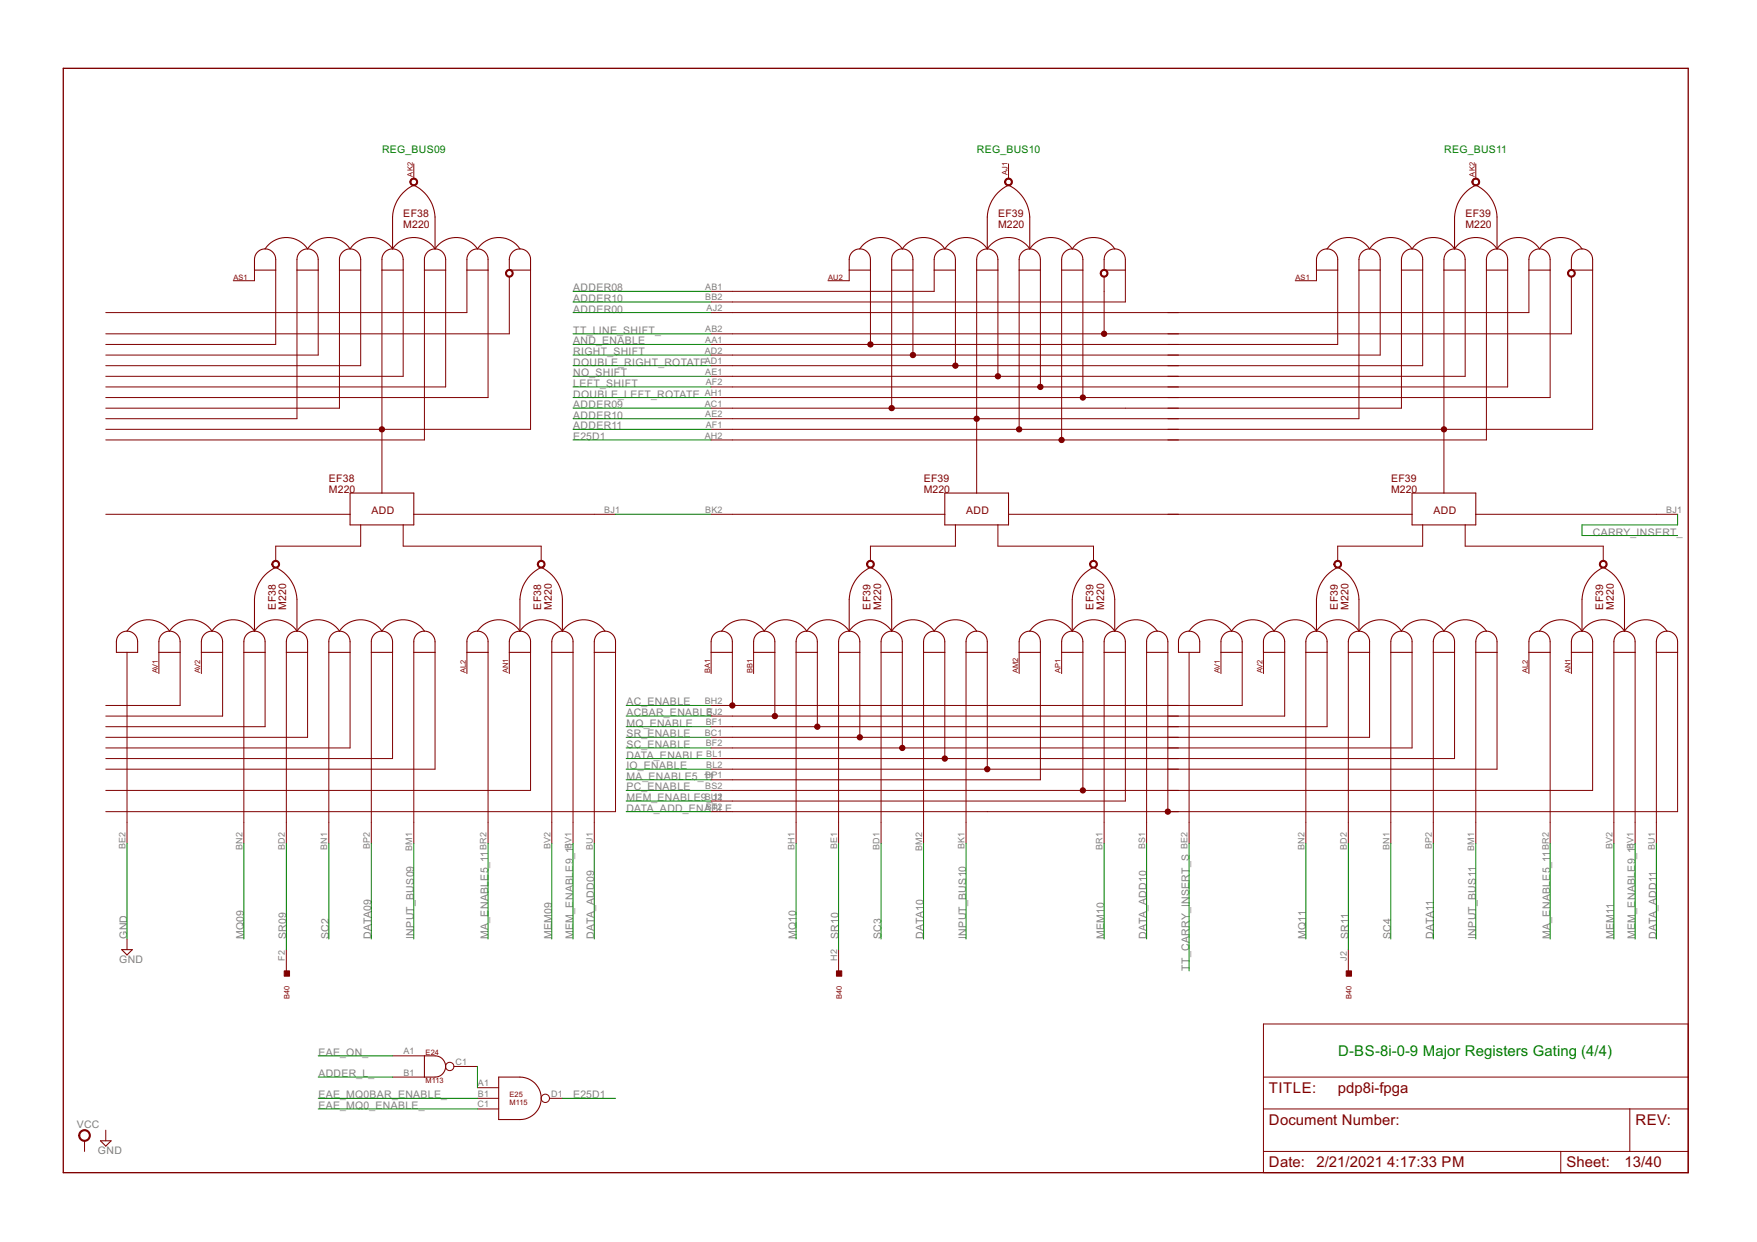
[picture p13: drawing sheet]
<svg xmlns="http://www.w3.org/2000/svg" width="420mm" height="297mm" viewBox="0 0 420 297" stroke-linecap="round" stroke-linejoin="round" font-family="sans-serif">
<defs><g id="words">
<text font-size="4" fill="#008000" x="320" y="252.5">D-BS-8i-0-9 Major Registers Gating (4/4)</text>
<g font-size="4" fill="#800000">
<text x="303.5" y="261.4">TITLE:</text>
<text x="319.9" y="261.4">pdp8i-fpga</text>
<text x="303.5" y="269">Document Number:</text>
<text x="391.1" y="269">REV:</text>
<text x="303.5" y="279.2">Date: 2/21/2021</text>
<text x="331.7" y="279.2">4:17:33 PM</text>
<text x="374.6" y="279.2">Sheet:</text>
<text x="388.5" y="279.2">13/40</text>
</g>
<g font-size="2.8" fill="#008000">
<text x="91.4" y="36.7">REG_BUS09</text>
<text x="233.6" y="36.7">REG_BUS10</text>
<text x="345.3" y="36.7">REG_BUS11</text>
</g>
<g font-size="2.8" fill="#800000">
<text x="96.4" y="51.9">EF38</text>
<text x="238.7" y="51.9">EF39</text>
<text x="350.4" y="51.9">EF39</text>
<text x="96.4" y="54.4">M220</text>
<text x="238.7" y="54.4">M220</text>
<text x="350.4" y="54.4">M220</text>
<text x="78.7" y="117.9">M220</text>
<text x="78.7" y="115.4">EF38</text>
<text x="220.9" y="115.4">EF39</text>
<text x="220.9" y="117.9">M220</text>
<text x="332.6" y="117.9">M220</text>
<text x="332.6" y="115.4">EF39</text>
<text x="88.8" y="123">ADD</text>
<text x="231.1" y="123">ADD</text>
<text x="342.8" y="123">ADD</text>
<text x="65.9" y="145.8" transform="rotate(-90 65.9 145.8)">EF38</text>
<text x="68.5" y="145.8" transform="rotate(-90 68.5 145.8)">M220</text>
<text x="129.4" y="145.8" transform="rotate(-90 129.4 145.8)">EF38</text>
<text x="132" y="145.8" transform="rotate(-90 132 145.8)">M220</text>
<text x="208.2" y="145.8" transform="rotate(-90 208.2 145.8)">EF39</text>
<text x="210.7" y="145.8" transform="rotate(-90 210.7 145.8)">M220</text>
<text x="261.5" y="145.8" transform="rotate(-90 261.5 145.8)">EF39</text>
<text x="264" y="145.8" transform="rotate(-90 264 145.8)">M220</text>
<text x="319.9" y="145.8" transform="rotate(-90 319.9 145.8)">EF39</text>
<text x="322.4" y="145.8" transform="rotate(-90 322.4 145.8)">M220</text>
<text x="383.4" y="145.8" transform="rotate(-90 383.4 145.8)">EF39</text>
<text x="385.9" y="145.8" transform="rotate(-90 385.9 145.8)">M220</text>
</g>
<g font-size="2.8" fill="#808080">
<text x="137.1" y="69.7">ADDER08</text>
<text x="137.1" y="72.2">ADDER10</text>
<text x="137.1" y="74.8">ADDER00</text>
<text x="137.1" y="79.8">TT_LINE_SHIFT_</text>
<text x="137.1" y="82.4">AND_ENABLE</text>
<text x="137.1" y="84.9">RIGHT_SHIFT</text>
<text x="137.1" y="87.5">DOUBLE_RIGHT_ROTATE</text>
<text x="137.1" y="90">NO_SHIFT</text>
<text x="137.1" y="92.5">LEFT_SHIFT</text>
<text x="137.1" y="95.1">DOUBLE_LEFT_ROTATE</text>
<text x="137.1" y="97.6">ADDER09</text>
<text x="137.1" y="100.1">ADDER10</text>
<text x="137.1" y="102.7">ADDER11</text>
<text x="137.1" y="105.2">E25D1</text>
<text x="380.9" y="128.1">CARRY_INSERT_</text>
<text x="149.8" y="168.7">AC_ENABLE</text>
<text x="149.8" y="171.3">ACBAR_ENABLE</text>
<text x="149.8" y="173.8">MQ_ENABLE</text>
<text x="149.8" y="176.3">SR_ENABLE</text>
<text x="149.8" y="178.9">SC_ENABLE</text>
<text x="149.8" y="181.4">DATA_ENABLE</text>
<text x="149.8" y="184">IO_ENABLE</text>
<text x="149.8" y="191.6">MEM_ENABLE9_11</text>
<text x="149.8" y="189">PC_ENABLE</text>
<text x="149.8" y="186.5">MA_ENABLE5_11</text>
<text x="149.8" y="194.1">DATA_ADD_ENABLE</text>
<text x="30.4" y="224.5" transform="rotate(-90 30.4 224.5)">GND</text>
<text x="58.3" y="224.5" transform="rotate(-90 58.3 224.5)">MQ09</text>
<text x="68.5" y="224.5" transform="rotate(-90 68.5 224.5)">SR09</text>
<text x="78.6" y="224.5" transform="rotate(-90 78.6 224.5)">SC2</text>
<text x="88.8" y="224.5" transform="rotate(-90 88.8 224.5)">DATA09</text>
<text x="98.9" y="224.5" transform="rotate(-90 98.9 224.5)">INPUT_BUS09</text>
<text x="116.7" y="224.5" transform="rotate(-90 116.7 224.5)">MA_ENABLE5_11</text>
<text x="132" y="224.5" transform="rotate(-90 132 224.5)">MEM09</text>
<text x="137" y="224.5" transform="rotate(-90 137 224.5)">MEM_ENABLE9_11</text>
<text x="142.1" y="224.5" transform="rotate(-90 142.1 224.5)">DATA_ADD09</text>
<text x="190.4" y="224.5" transform="rotate(-90 190.4 224.5)">MQ10</text>
<text x="200.5" y="224.5" transform="rotate(-90 200.5 224.5)">SR10</text>
<text x="210.7" y="224.5" transform="rotate(-90 210.7 224.5)">SC3</text>
<text x="220.9" y="224.5" transform="rotate(-90 220.9 224.5)">DATA10</text>
<text x="231" y="224.5" transform="rotate(-90 231 224.5)">INPUT_BUS10</text>
<text x="264" y="224.5" transform="rotate(-90 264 224.5)">MEM10</text>
<text x="274.2" y="224.5" transform="rotate(-90 274.2 224.5)">DATA_ADD10</text>
<text x="312.3" y="224.5" transform="rotate(-90 312.3 224.5)">MQ11</text>
<text x="322.4" y="224.5" transform="rotate(-90 322.4 224.5)">SR11</text>
<text x="332.6" y="224.5" transform="rotate(-90 332.6 224.5)">SC4</text>
<text x="342.8" y="224.5" transform="rotate(-90 342.8 224.5)">DATA11</text>
<text x="352.9" y="224.5" transform="rotate(-90 352.9 224.5)">INPUT_BUS11</text>
<text x="370.7" y="224.5" transform="rotate(-90 370.7 224.5)">MA_ENABLE5_11</text>
<text x="385.9" y="224.5" transform="rotate(-90 385.9 224.5)">MEM11</text>
<text x="391" y="224.5" transform="rotate(-90 391 224.5)">MEM_ENABLE9_11</text>
<text x="396.1" y="224.5" transform="rotate(-90 396.1 224.5)">DATA_ADD11</text>
<text x="28.5" y="230.3">GND</text>
<text x="284.3" y="232.2" transform="rotate(-90 284.3 232.2)">TT_CARRY_INSERT_S</text>
<text x="76.1" y="252.5">EAE_ON_</text>
<text x="76.1" y="257.6">ADDER_L_</text>
<text x="76.1" y="262.7">EAE_MQ0BAR_ENABLE_</text>
<text x="137.1" y="262.7">E25D1</text>
<text x="18.4" y="269.7">VCC</text>
<text x="76.1" y="265.2">EAE_MQ0_ENABLE_</text>
<text x="23.4" y="276">GND</text>
</g>
<g font-size="2.4" fill="#808080">
<text x="168.6" y="69.3">AB1</text>
<text x="168.6" y="71.9">BB2</text>
<text x="169" y="74.4">AJ2</text>
<text x="168.6" y="82">AA1</text>
<text x="168.6" y="79.5">AB2</text>
<text x="168.5" y="84.6">AD2</text>
<text x="168.5" y="87.1">AD1</text>
<text x="168.6" y="89.6">AE1</text>
<text x="168.5" y="94.7">AH1</text>
<text x="168.8" y="92.2">AF2</text>
<text x="168.5" y="97.3">AC1</text>
<text x="168.6" y="99.8">AE2</text>
<text x="168.5" y="104.9">AH2</text>
<text x="168.8" y="102.3">AF1</text>
<text x="144.5" y="122.7">BJ1</text>
<text x="168.6" y="122.7">BK2</text>
<text x="398.5" y="122.7">BJ1</text>
<text x="168.5" y="168.4">BH2</text>
<text x="168.8" y="173.4">BF1</text>
<text x="169" y="170.9">BJ2</text>
<text x="168.5" y="176">BC1</text>
<text x="168.8" y="178.5">BF2</text>
<text x="168.9" y="181.1">BL1</text>
<text x="168.9" y="183.6">BL2</text>
<text x="168.5" y="191.2">BU2</text>
<text x="168.6" y="186.1">BP1</text>
<text x="168.6" y="188.7">BS2</text>
<text x="168.8" y="193.8">BT2</text>
<text x="30" y="203.1" transform="rotate(-90 30 203.1)">BE2</text>
<text x="58" y="203.3" transform="rotate(-90 58 203.3)">BN2</text>
<text x="68.1" y="203.3" transform="rotate(-90 68.1 203.3)">BD2</text>
<text x="78.3" y="203.3" transform="rotate(-90 78.3 203.3)">BN1</text>
<text x="88.4" y="203.1" transform="rotate(-90 88.4 203.1)">BP2</text>
<text x="98.6" y="203.5" transform="rotate(-90 98.6 203.5)">BM1</text>
<text x="116.4" y="203.3" transform="rotate(-90 116.4 203.3)">BR2</text>
<text x="131.6" y="203.1" transform="rotate(-90 131.6 203.1)">BV2</text>
<text x="136.7" y="203.1" transform="rotate(-90 136.7 203.1)">BV1</text>
<text x="141.8" y="203.3" transform="rotate(-90 141.8 203.3)">BU1</text>
<text x="190" y="203.3" transform="rotate(-90 190 203.3)">BH1</text>
<text x="200.2" y="203.1" transform="rotate(-90 200.2 203.1)">BE1</text>
<text x="210.3" y="203.3" transform="rotate(-90 210.3 203.3)">BD1</text>
<text x="220.5" y="203.5" transform="rotate(-90 220.5 203.5)">BM2</text>
<text x="230.7" y="203.1" transform="rotate(-90 230.7 203.1)">BK1</text>
<text x="263.7" y="203.3" transform="rotate(-90 263.7 203.3)">BR1</text>
<text x="273.8" y="203.1" transform="rotate(-90 273.8 203.1)">BS1</text>
<text x="284" y="203.1" transform="rotate(-90 284 203.1)">BE2</text>
<text x="311.9" y="203.3" transform="rotate(-90 311.9 203.3)">BN2</text>
<text x="322.1" y="203.3" transform="rotate(-90 322.1 203.3)">BD2</text>
<text x="332.2" y="203.3" transform="rotate(-90 332.2 203.3)">BN1</text>
<text x="342.4" y="203.1" transform="rotate(-90 342.4 203.1)">BP2</text>
<text x="352.6" y="203.5" transform="rotate(-90 352.6 203.5)">BM1</text>
<text x="370.3" y="203.3" transform="rotate(-90 370.3 203.3)">BR2</text>
<text x="385.6" y="203.1" transform="rotate(-90 385.6 203.1)">BV2</text>
<text x="390.7" y="203.1" transform="rotate(-90 390.7 203.1)">BV1</text>
<text x="395.7" y="203.3" transform="rotate(-90 395.7 203.3)">BU1</text>
<text x="68.1" y="229.8" transform="rotate(-90 68.1 229.8)">F2</text>
<text x="200.2" y="229.8" transform="rotate(-90 200.2 229.8)">H2</text>
<text x="322.1" y="229.8" transform="rotate(-90 322.1 229.8)">J2</text>
<text x="96.5" y="252.2">A1</text>
<text x="96.5" y="257.2">B1</text>
<text x="108.9" y="254.7">C1</text>
<text x="114.3" y="259.8">A1</text>
<text x="114.3" y="262.3">B1</text>
<text x="131.8" y="262.3">D1</text>
<text x="114.1" y="264.9">C1</text>
</g>
<g font-size="2" fill="#800000">
<text x="240.9" y="42" transform="rotate(-90 240.9 42)">AJ1</text>
<text x="98.7" y="42.2" transform="rotate(-90 98.7 42.2)">AK2</text>
<text x="352.7" y="42.2" transform="rotate(-90 352.7 42.2)">AK2</text>
<text x="55.8" y="66.9">AS1</text>
<text x="198" y="66.9">AU2</text>
<text x="309.8" y="66.9">AS1</text>
<text x="37.7" y="161.1" transform="rotate(-90 37.7 161.1)">AV1</text>
<text x="47.9" y="161.1" transform="rotate(-90 47.9 161.1)">AV2</text>
<text x="111.4" y="161.1" transform="rotate(-90 111.4 161.1)">AL2</text>
<text x="121.5" y="161.1" transform="rotate(-90 121.5 161.1)">AN1</text>
<text x="169.8" y="161.1" transform="rotate(-90 169.8 161.1)">BA1</text>
<text x="180" y="161.1" transform="rotate(-90 180 161.1)">BB1</text>
<text x="243.5" y="161.1" transform="rotate(-90 243.5 161.1)">AM2</text>
<text x="253.6" y="161.1" transform="rotate(-90 253.6 161.1)">AP1</text>
<text x="291.7" y="161.1" transform="rotate(-90 291.7 161.1)">AV1</text>
<text x="301.9" y="161.1" transform="rotate(-90 301.9 161.1)">AV2</text>
<text x="365.4" y="161.1" transform="rotate(-90 365.4 161.1)">AL2</text>
<text x="375.5" y="161.1" transform="rotate(-90 375.5 161.1)">AN1</text>
<text x="69.2" y="239" transform="rotate(-90 69.2 239)">B40</text>
<text x="201.3" y="239" transform="rotate(-90 201.3 239)">B40</text>
<text x="323.2" y="239" transform="rotate(-90 323.2 239)">B40</text>
<text x="101.8" y="252.3">E24</text>
<text x="101.8" y="259.1">M113</text>
<text x="121.8" y="262.4">E25</text>
<text x="121.8" y="264.2">M115</text>
</g>
</g></defs>
<path d="M15.1 16.3h388.6v264.2h-388.6z" fill="none" stroke="#800000" stroke-width=".32"/>
<g fill="none" stroke="#800000" stroke-width=".24">
<path d="M99 39.2v3.6M241.2 39.2v3.6M352.9 39.2v3.6M60.9 64.6v2.5h-5.1M65.9 64.6v17.8h-40.6M71 64.6v35.5h-45.7M76.1 64.6v20.3h-50.8M81.2 64.6v33h-55.9M86.3 64.6v22.9h-61M91.3 64.6v53.3M96.4 64.6v25.4h-71.1M101.5 64.6v40.6h-76.2"/>
<path d="M106.6 64.6v27.9h-81.3M111.7 64.6v10.2h-86.4M116.7 64.6v30.5h-91.4M121.8 66.1v13.7h-96.5M126.9 64.6v38.1h-101.6M203.1 64.6v2.5h-5.1M208.2 64.6v17.8M213.2 64.6v33M218.3 64.6v20.3M223.4 64.6v5.1h-53.3M228.5 64.6v22.9M233.6 64.6v53.3"/>
<path d="M238.6 64.6v25.4M243.7 64.6v38.1M248.8 64.6v27.9M253.9 64.6v40.6M259 64.6v30.5M264 66.1v13.7M269.1 64.6v7.6h-99M314.8 64.6v2.5h-5.1M319.9 64.6v17.8h-149.8M325 64.6v35.5h-154.9M330.1 64.6v20.3h-160M335.1 64.6v33h-165"/>
<path d="M340.2 64.6v22.9h-170.1M345.3 64.6v53.3M350.4 64.6v25.4h-180.3M355.5 64.6v40.6h-185.4M360.5 64.6v27.9h-190.4M365.6 64.6v10.2h-195.5M370.7 64.6v30.5h-200.6M375.8 66.1v13.7h-205.7M380.9 64.6v38.1h-210.8M25.3 123h58.4M86.3 125.5v5.1h-20.4v3.6M96.4 125.5v5.1h33v3.6"/>
<path d="M99 123h48.2M170.1 123h55.8M228.5 125.5v5.1h-20.3v3.6M238.6 125.5v5.1h22.9v3.6M241.2 123h96.5M340.2 125.5v5.1h-20.3v3.6M350.4 125.5v5.1h33v3.6M352.9 123h48.3M30.4 156v45.7M38 156v5.1M43.1 156v12.7h-17.8M48.2 156v5.1"/>
<path d="M53.2 156v15.3h-27.9M58.3 156v45.7M63.4 156v17.8h-38.1M68.5 156v45.7M73.6 156v20.3h-48.3M78.6 156v45.7M83.7 156v22.9h-58.4M88.8 156v45.7M93.9 156v25.4h-68.6M99 156v45.7M104 156v28h-78.7M111.7 156v5.1"/>
<path d="M116.7 156v45.7M121.8 156v5.1M126.9 156v33h-101.6M132 156v45.7M137 156v45.7M142.1 156v45.7M147.2 156v38.1h-121.9M170.1 156v5.1M175.1 156v12.7M180.2 156v5.1M185.3 156v15.3M190.4 156v45.7"/>
<path d="M195.5 156v17.8M200.5 156v45.7M205.6 156v20.3M210.7 156v45.7M215.8 156v22.9M220.9 156v45.7M225.9 156v25.4M231 156v45.7M236.1 156v28M243.7 156v5.1M248.8 156v30.5h-78.7M253.9 156v5.1"/>
<path d="M259 156v33M264 156v45.7M269.1 156v35.6h-99M274.2 156v45.7M279.3 156v38.1M284.4 156v45.7M292 156v5.1M297.1 156v12.7h-127M302.1 156v5.1M307.2 156v15.3h-137.1M312.3 156v45.7M317.4 156v17.8h-147.3"/>
<path d="M322.4 156v45.7M327.5 156v20.3h-157.4M332.6 156v45.7M337.7 156v22.9h-167.6M342.8 156v45.7M347.8 156v25.4h-177.7M352.9 156v45.7M358 156v28h-187.9M365.6 156v5.1M370.7 156v45.7M375.8 156v5.1M380.9 156v33h-210.8"/>
<path d="M385.9 156v45.7M391 156v45.7M396.1 156v45.7M401.2 156v38.1h-231.1M30.4 224.6v2.5M68.5 227.1v5.1M200.5 227.1v5.1M322.4 227.1v5.1M93.9 257.6h7.6M93.9 252.5h7.6M108.5 255.1h5.7M302.1 244.9h101.6v35.6h-101.6z"/>
<path d="M302.1 257.6h101.6M20.2 272.8v2.6M25.3 270.3v2.5M114.2 265.2h5.1M114.2 260.1h5.1M114.2 262.7h5.1M131.4 262.7h3.1M302.1 265.2h101.6M302.1 275.4h101.6M373.2 275.4v5.1M389.7 265.2v10.2"/>
<circle cx="107.5" cy="255.1" r=".99"/>
<circle cx="130.4" cy="262.7" r=".99"/>
</g>
<g fill="none" stroke="#800000" stroke-width=".25">
<path d="M63.4 59.5a6.1 6.1 0 0 1 10.2 0M73.6 59.5a6.1 6.1 0 0 1 10.1 0M83.7 59.5a6.1 6.1 0 0 1 10.2 0M93.9 59.5v-7.6a8.9 8.9 0 0 1 5.1-7.6 9 9 0 0 1 5 7.6v7.6M93.9 59.5a6.1 6.1 0 0 1 10.1 0M104 59.5a6.1 6.1 0 0 1 10.2 0M114.2 59.5a6.1 6.1 0 0 1 10.1 0M205.6 59.5a6.1 6.1 0 0 1 10.2 0M215.8 59.5a6.1 6.1 0 0 1 10.1 0M225.9 59.5a6.1 6.1 0 0 1 10.2 0M236.1 59.5v-7.6a8.9 8.9 0 0 1 5.1-7.6 8.9 8.9 0 0 1 5.1 7.6v7.6M236.1 59.5a6.1 6.1 0 0 1 10.2 0"/>
<path d="M246.3 59.5a6.1 6.1 0 0 1 10.1 0M256.4 59.5a6.1 6.1 0 0 1 10.2 0M317.4 59.5a6.1 6.1 0 0 1 10.1 0M327.5 59.5a6.1 6.1 0 0 1 10.2 0M337.7 59.5a6.1 6.1 0 0 1 10.1 0M347.8 59.5v-7.6a8.9 8.9 0 0 1 5.1-7.6 8.9 8.9 0 0 1 5.1 7.6v7.6M347.8 59.5a6.1 6.1 0 0 1 10.2 0M358 59.5a6.1 6.1 0 0 1 10.2 0M368.2 59.5a6.1 6.1 0 0 1 10.1 0M61.4 60.4a2.54 2.54 0 0 1 2.9-.7 2.54 2.54 0 0 1 1.6 2.4v2.5h-5v-3zM71.6 60.4a2.54 2.54 0 0 1 2.8-.7 2.54 2.54 0 0 1 1.7 2.4v2.5h-5.1l.1-3zM81.8 60.4a2.54 2.54 0 0 1 2.8-.7 2.54 2.54 0 0 1 1.7 2.4v2.5h-5.1v-3z"/>
<path d="M92.2 60.1a2.55 2.55 0 0 1 2.7-.3 2.55 2.55 0 0 1 1.5 2.3v2.5h-5.1l.1-3 .3-.8zM102.4 60.1a2.55 2.55 0 0 1 2.7-.3 2.55 2.55 0 0 1 1.5 2.3v2.5h-5.1v-3l.3-.8zM112.5 60.1a2.53 2.53 0 0 1 2.8-.4 2.53 2.53 0 0 1 1.4 2.4v2.5h-5v-3l.3-.8zM122.7 60.1a2.54 2.54 0 0 1 2.7-.3 2.54 2.54 0 0 1 1.5 2.3v2.5h-5.1v-3l.4-.8zM203.7 60.4a2.54 2.54 0 0 1 2.8-.7 2.54 2.54 0 0 1 1.7 2.4v2.5h-5.1v-3zM213.8 60.4a2.54 2.54 0 0 1 2.8-.7 2.54 2.54 0 0 1 1.7 2.4v2.5h-5.1l.1-3zM224 60.4a2.54 2.54 0 0 1 2.8-.7 2.54 2.54 0 0 1 1.7 2.4v2.5h-5.1v-3zM234.1 60.4a2.54 2.54 0 0 1 2.9-.7 2.54 2.54 0 0 1 1.6 2.4v2.5h-5v-3zM244.3 60.4a2.54 2.54 0 0 1 2.8-.7 2.54 2.54 0 0 1 1.7 2.4v2.5h-5.1l.1-3zM254.5 60.4a2.54 2.54 0 0 1 2.8-.7 2.54 2.54 0 0 1 1.7 2.4v2.5h-5.1v-3zM264.6 60.4a2.54 2.54 0 0 1 2.8-.7 2.54 2.54 0 0 1 1.7 2.4v2.5h-5.1l.1-3zM315.7 60.1a2.54 2.54 0 0 1 2.7-.3 2.54 2.54 0 0 1 1.5 2.3v2.5h-5.1l.1-3 .3-.8z"/>
<path d="M325.6 60.4a2.54 2.54 0 0 1 2.8-.7 2.54 2.54 0 0 1 1.7 2.4v2.5h-5.1v-3zM335.7 60.4a2.54 2.54 0 0 1 2.8-.7 2.54 2.54 0 0 1 1.7 2.4v2.5h-5.1l.1-3zM345.9 60.4a2.54 2.54 0 0 1 2.8-.7 2.54 2.54 0 0 1 1.7 2.4v2.5h-5.1v-3zM356 60.4a2.54 2.54 0 0 1 2.9-.7 2.54 2.54 0 0 1 1.6 2.4v2.5h-5v-3zM366.2 60.4a2.54 2.54 0 0 1 2.8-.7 2.54 2.54 0 0 1 1.7 2.4v2.5h-5.1l.1-3zM376.4 60.4a2.54 2.54 0 0 1 2.8-.7 2.54 2.54 0 0 1 1.7 2.4v2.5h-5.1v-3zM83.7 117.9h15.3v7.6h-15.3zM225.9 117.9h15.3v7.6h-15.3zM337.7 117.9h15.2v7.6h-15.2zM28.4 151.8a2.54 2.54 0 0 1 2.8-.7 2.54 2.54 0 0 1 1.7 2.4v2.5h-5.1l.1-3zM30.4 150.9a6.1 6.1 0 0 1 10.1 0M38.6 151.8a2.54 2.54 0 0 1 2.8-.7 2.54 2.54 0 0 1 1.7 2.4v2.5h-5.1v-3z"/>
<path d="M40.5 150.9a6.1 6.1 0 0 1 10.2 0M48.7 151.8a2.54 2.54 0 0 1 2.9-.7 2.54 2.54 0 0 1 1.6 2.4v2.5h-5v-3zM50.7 150.9a6.1 6.1 0 0 1 10.2 0M58.9 151.8a2.54 2.54 0 0 1 2.8-.7 2.54 2.54 0 0 1 1.7 2.4v2.5h-5.1l.1-3zM60.9 150.9v-7.6a8.9 8.9 0 0 1 5-7.6 8.9 8.9 0 0 1 5.1 7.6v7.6M60.9 150.9a6.1 6.1 0 0 1 10.1 0M69.1 151.8a2.54 2.54 0 0 1 2.8-.7 2.54 2.54 0 0 1 1.7 2.4v2.5h-5.1v-3zM71 150.9a6.1 6.1 0 0 1 10.2 0M79.2 151.8a2.54 2.54 0 0 1 2.8-.7 2.54 2.54 0 0 1 1.7 2.4v2.5h-5.1l.1-3zM81.2 150.9a6.1 6.1 0 0 1 10.1 0M89.7 151.5a2.55 2.55 0 0 1 2.7-.3 2.55 2.55 0 0 1 1.5 2.3v2.5h-5.1v-3l.3-.8zM91.3 150.9a6.1 6.1 0 0 1 10.2 0"/>
<path d="M99.8 151.5a2.55 2.55 0 0 1 2.8-.3 2.55 2.55 0 0 1 1.4 2.3v2.5h-5v-3l.3-.8zM112.5 151.5a2.53 2.53 0 0 1 2.8-.3 2.53 2.53 0 0 1 1.4 2.3v2.5h-5v-3l.3-.8zM114.2 150.9a6.1 6.1 0 0 1 10.1 0M122.7 151.5a2.54 2.54 0 0 1 2.7-.3 2.54 2.54 0 0 1 1.5 2.3v2.5h-5.1v-3l.4-.8zM124.3 150.9v-7.6a9 9 0 0 1 5.1-7.6 8.9 8.9 0 0 1 5.1 7.6v7.6M124.3 150.9a6.1 6.1 0 0 1 10.2 0M132.5 151.8a2.54 2.54 0 0 1 2.9-.7 2.54 2.54 0 0 1 1.6 2.4v2.5h-5v-3zM134.5 150.9a6.1 6.1 0 0 1 10.2 0M142.7 151.8a2.54 2.54 0 0 1 2.8-.7 2.54 2.54 0 0 1 1.7 2.4v2.5h-5.1l.1-3zM170.6 151.8a2.54 2.54 0 0 1 2.9-.7 2.54 2.54 0 0 1 1.6 2.4v2.5h-5v-3zM172.6 150.9a6.1 6.1 0 0 1 10.2 0M180.8 151.8a2.54 2.54 0 0 1 2.8-.7 2.54 2.54 0 0 1 1.7 2.4v2.5h-5.1l.1-3z"/>
<path d="M182.8 150.9a6.1 6.1 0 0 1 10.1 0M191 151.8a2.54 2.54 0 0 1 2.8-.7 2.54 2.54 0 0 1 1.7 2.4v2.5h-5.1v-3zM192.9 150.9a6.1 6.1 0 0 1 10.2 0M201.1 151.8a2.54 2.54 0 0 1 2.8-.7 2.54 2.54 0 0 1 1.7 2.4v2.5h-5.1l.1-3zM203.1 150.9v-7.6a8.9 8.9 0 0 1 5.1-7.6 8.9 8.9 0 0 1 5 7.6v7.6M203.1 150.9a6.1 6.1 0 0 1 10.1 0M211.3 151.8a2.54 2.54 0 0 1 2.8-.7 2.54 2.54 0 0 1 1.7 2.4v2.5h-5.1v-3zM213.2 150.9a6.1 6.1 0 0 1 10.2 0M221.4 151.8a2.54 2.54 0 0 1 2.9-.7 2.54 2.54 0 0 1 1.6 2.4v2.5h-5v-3zM223.4 150.9a6.1 6.1 0 0 1 10.2 0M231.6 151.8a2.54 2.54 0 0 1 2.8-.7 2.54 2.54 0 0 1 1.7 2.4v2.5h-5.1l.1-3zM244.3 151.8a2.54 2.54 0 0 1 2.8-.7 2.54 2.54 0 0 1 1.7 2.4v2.5h-5.1l.1-3z"/>
<path d="M246.3 150.9a6.1 6.1 0 0 1 10.1 0M254.5 151.8a2.54 2.54 0 0 1 2.8-.7 2.54 2.54 0 0 1 1.7 2.4v2.5h-5.1v-3zM256.4 150.9v-7.6a8.9 8.9 0 0 1 5.1-7.6 8.9 8.9 0 0 1 5.1 7.6v7.6M256.4 150.9a6.1 6.1 0 0 1 10.2 0M264.6 151.8a2.54 2.54 0 0 1 2.8-.7 2.54 2.54 0 0 1 1.7 2.4v2.5h-5.1l.1-3zM266.6 150.9a6.1 6.1 0 0 1 10.1 0M274.8 151.8a2.54 2.54 0 0 1 2.8-.7 2.54 2.54 0 0 1 1.7 2.4v2.5h-5.1v-3zM282.7 151.5a2.55 2.55 0 0 1 2.7-.3 2.55 2.55 0 0 1 1.5 2.3v2.5h-5.1v-3l.4-.8zM284.4 150.9a6.1 6.1 0 0 1 10.1 0M292.9 151.5a2.55 2.55 0 0 1 2.7-.3 2.55 2.55 0 0 1 1.5 2.3v2.5h-5.1v-3l.3-.8zM294.5 150.9a6.1 6.1 0 0 1 10.2 0M303 151.5a2.55 2.55 0 0 1 2.7-.3 2.55 2.55 0 0 1 1.5 2.3v2.5h-5.1l.1-3 .3-.8z"/>
<path d="M304.7 150.9a6.1 6.1 0 0 1 10.1 0M313.2 151.5a2.53 2.53 0 0 1 2.7-.3 2.53 2.53 0 0 1 1.5 2.3v2.5h-5.1v-3l.3-.8zM314.8 150.9v-7.6a9 9 0 0 1 5.1-7.6 8.9 8.9 0 0 1 5.1 7.6v7.6M314.8 150.9a6.1 6.1 0 0 1 10.2 0M323 151.8a2.54 2.54 0 0 1 2.8-.7 2.54 2.54 0 0 1 1.7 2.4v2.5h-5.1l.1-3zM325 150.9a6.1 6.1 0 0 1 10.1 0M333.2 151.8a2.54 2.54 0 0 1 2.8-.7 2.54 2.54 0 0 1 1.7 2.4v2.5h-5.1v-3zM335.1 150.9a6.1 6.1 0 0 1 10.2 0M343.3 151.8a2.54 2.54 0 0 1 2.9-.7 2.54 2.54 0 0 1 1.6 2.4v2.5h-5v-3zM345.3 150.9a6.1 6.1 0 0 1 10.2 0M353.5 151.8a2.54 2.54 0 0 1 2.8-.7 2.54 2.54 0 0 1 1.7 2.4v2.5h-5.1l.1-3zM366.2 151.8a2.54 2.54 0 0 1 2.8-.7 2.54 2.54 0 0 1 1.7 2.4v2.5h-5.1l.1-3z"/>
<path d="M368.2 150.9a6.1 6.1 0 0 1 10.1 0M376.4 151.8a2.54 2.54 0 0 1 2.8-.7 2.54 2.54 0 0 1 1.7 2.4v2.5h-5.1v-3zM378.3 150.9v-7.6a8.9 8.9 0 0 1 5.1-7.6 8.9 8.9 0 0 1 5.1 7.6v7.6M378.3 150.9a6.1 6.1 0 0 1 10.2 0M386.5 151.8a2.54 2.54 0 0 1 2.8-.7 2.54 2.54 0 0 1 1.7 2.4v2.5h-5.1l.1-3zM388.5 150.9a6.1 6.1 0 0 1 10.1 0M396.7 151.8a2.54 2.54 0 0 1 2.8-.7 2.54 2.54 0 0 1 1.7 2.4v2.5h-5.1v-3zM29.1 227.1h2.5l-1.2 1.3zM101.5 252.5h2.5a2.54 2.54 0 0 1 2.6 2.6 2.54 2.54 0 0 1-2.6 2.5h-2.5zM119.3 257.6h5a5.1 5.1 0 0 1 5.1 5.1 5.1 5.1 0 0 1-5.1 5.1h-5zM24 272.8h2.6l-1.3 1.3z"/>
</g>
<g fill="#800000" stroke="#800000" stroke-width=".24">
<path d="M68 232.2h1.2v1.3h-1.2z"/>
<path d="M200 232.2h1.3v1.3h-1.3z"/>
<path d="M321.9 232.2h1.3v1.3h-1.3z"/>
</g>
<g fill="#800000" stroke="#800000" stroke-width=".24">
<path d="M65.2 134.4a.94 .94 0 0 1 1.5 0 .94 .94 0 0 1-.5 1.4 .94 .94 0 0 1-1.2-.9h.3a.68 .68 0 0 1 .9-.5 .68 .68 0 0 1 .2 1.1 .68 .68 0 0 1-1.1-.4v-.2h-.3z" fill-rule="evenodd"/>
<path d="M128.7 134.4a.93 .93 0 0 1 1.5 0 .93 .93 0 0 1-.5 1.4 .93 .93 0 0 1-1.2-.9h.2a.68 .68 0 0 1 1-.6 .68 .68 0 0 1 .2 1.1 .68 .68 0 0 1-1.1-.3l-.1-.2h-.2z" fill-rule="evenodd"/>
<path d="M90.9 102.2a.63 .63 0 0 1 1 .1 .63 .63 0 0 1-.4 1 .63 .63 0 0 1-.8-.6h.3a.38 .38 0 0 1 .5-.3 .38 .38 0 0 1 .1 .6 .38 .38 0 0 1-.6-.2v-.1h-.3z" fill-rule="evenodd"/>
<path d="M91 102.5a.38 .38 0 0 1 .6-.1 .38 .38 0 0 1-.1 .6 .38 .38 0 0 1-.5-.3l.3-.1 .2 .1-.1 .1-.4-.1z" fill-rule="evenodd"/>
<path d="M98.2 43a.93 .93 0 0 1 1.5-.1 .93 .93 0 0 1-.4 1.5 .93 .93 0 0 1-1.3-.9h.3a.68 .68 0 0 1 1-.5 .68 .68 0 0 1 .1 1.1 .68 .68 0 0 1-1.1-.4v-.2h-.3z" fill-rule="evenodd"/>
<path d="M121.1 64.8a.92 .92 0 0 1 1.4 0 .92 .92 0 0 1-.4 1.4 .92 .92 0 0 1-1.2-.8h.2a.68 .68 0 0 1 1-.6 .68 .68 0 0 1 .1 1.1 .68 .68 0 0 1-1-.3l-.1-.2h-.2z" fill-rule="evenodd"/>
<path d="M207.4 134.4a.94 .94 0 0 1 1.5 0 .94 .94 0 0 1-.4 1.4 .94 .94 0 0 1-1.3-.9h.3a.67 .67 0 0 1 .9-.6 .67 .67 0 0 1 .2 1.1 .67 .67 0 0 1-1.1-.3v-.2h-.3z" fill-rule="evenodd"/>
<path d="M260.7 134.4a.94 .94 0 0 1 1.5 0 .94 .94 0 0 1-.4 1.4 .94 .94 0 0 1-1.2-.9h.2a.68 .68 0 0 1 1-.5 .68 .68 0 0 1 .1 1.1 .68 .68 0 0 1-1.1-.4v-.2h-.2z" fill-rule="evenodd"/>
<path d="M233.2 99.9a.38 .38 0 0 1 .6 0 .38 .38 0 0 1-.1 .6 .38 .38 0 0 1-.5-.4l.4-.1 .1 .1-.1 .2-.4-.2z" fill-rule="evenodd"/>
<path d="M233.1 99.7a.64 .64 0 0 1 1 .1 .64 .64 0 0 1-.4 1 .64 .64 0 0 1-.8-.7h.3a.39 .39 0 0 1 .5-.3 .39 .39 0 0 1 .1 .6 .39 .39 0 0 1-.6-.1v-.2h-.3z" fill-rule="evenodd"/>
<path d="M240.4 43a.94 .94 0 0 1 1.5-.1 .94 .94 0 0 1-.4 1.5 .94 .94 0 0 1-1.3-.9h.3a.68 .68 0 0 1 1-.5 .68 .68 0 0 1 .1 1.1 .68 .68 0 0 1-1.1-.4v-.2h-.3z" fill-rule="evenodd"/>
<path d="M212.9 97.4a.38 .38 0 0 1 .6-.1 .38 .38 0 0 1-.1 .7 .38 .38 0 0 1-.5-.4l.3-.1 .2 .1h-.5z" fill-rule="evenodd"/>
<path d="M212.8 97.2a.64 .64 0 0 1 1 .1 .64 .64 0 0 1-.4 .9 .64 .64 0 0 1-.8-.6h.3a.39 .39 0 0 1 .5-.3 .39 .39 0 0 1 .1 .6 .39 .39 0 0 1-.6-.2l-.3-.1z" fill-rule="evenodd"/>
<path d="M263.3 64.8a.93 .93 0 0 1 1.5 0 .93 .93 0 0 1-.5 1.4 .93 .93 0 0 1-1.2-.8h.3a.68 .68 0 0 1 .9-.6 .68 .68 0 0 1 .2 1.1 .68 .68 0 0 1-1.1-.3v-.2h-.3z" fill-rule="evenodd"/>
<path d="M207.8 82.2a.38 .38 0 0 1 .6-.1 .38 .38 0 0 1-.1 .6 .38 .38 0 0 1-.5-.3l.3-.1 .2 .1-.1 .1-.4-.1z" fill-rule="evenodd"/>
<path d="M218 84.7a.38 .38 0 0 1 .6-.1 .38 .38 0 0 1-.1 .7 .38 .38 0 0 1-.6-.4l.3-.1 .2 .1-.1 .1-.4-.1z" fill-rule="evenodd"/>
<path d="M228.1 87.3a.38 .38 0 0 1 .7-.1 .38 .38 0 0 1-.2 .6 .38 .38 0 0 1-.5-.3l.3-.2 .2 .2-.1 .1-.4-.1z" fill-rule="evenodd"/>
<path d="M238.3 89.8a.38 .38 0 0 1 .6-.1 .38 .38 0 0 1-.1 .6 .38 .38 0 0 1-.5-.3l.3-.1 .2 .1-.2 .1-.3-.1z" fill-rule="evenodd"/>
<path d="M248.5 92.4a.38 .38 0 0 1 .6-.1 .38 .38 0 0 1-.2 .6 .38 .38 0 0 1-.5-.4l.3-.1 .2 .1-.1 .2-.4-.2z" fill-rule="evenodd"/>
<path d="M258.6 94.9a.38 .38 0 0 1 .6-.1 .38 .38 0 0 1-.1 .6 .38 .38 0 0 1-.5-.3l.3-.1 .2 .1-.1 .1-.4-.1z" fill-rule="evenodd"/>
<path d="M207.7 81.9a.64 .64 0 0 1 1 .2 .64 .64 0 0 1-.4 .9 .64 .64 0 0 1-.8-.6h.3a.39 .39 0 0 1 .5-.4 .39 .39 0 0 1 .1 .7 .39 .39 0 0 1-.6-.2v-.1h-.3z" fill-rule="evenodd"/>
<path d="M217.9 84.5a.64 .64 0 0 1 1 .1 .64 .64 0 0 1-.4 .9 .64 .64 0 0 1-.8-.6h.2a.39 .39 0 0 1 .6-.3 .39 .39 0 0 1 .1 .6 .39 .39 0 0 1-.6-.2l-.3-.1z" fill-rule="evenodd"/>
<path d="M238.2 89.5a.64 .64 0 0 1 1 .2 .64 .64 0 0 1-.4 .9 .64 .64 0 0 1-.8-.6h.3a.38 .38 0 0 1 .5-.3 .38 .38 0 0 1 .1 .6 .38 .38 0 0 1-.6-.2l-.3-.1z" fill-rule="evenodd"/>
<path d="M248.3 92.1a.64 .64 0 0 1 1 .1 .64 .64 0 0 1-.3 .9 .64 .64 0 0 1-.8-.6h.2a.38 .38 0 0 1 .5-.3 .38 .38 0 0 1 .1 .6 .38 .38 0 0 1-.6-.1l-.2-.2z" fill-rule="evenodd"/>
<path d="M228 87a.64 .64 0 0 1 1 .1 .64 .64 0 0 1-.4 1 .64 .64 0 0 1-.8-.6h.3a.39 .39 0 0 1 .5-.4 .39 .39 0 0 1 .1 .6 .39 .39 0 0 1-.6-.1l-.3-.1z" fill-rule="evenodd"/>
<path d="M258.5 94.6a.63 .63 0 0 1 1 .2 .63 .63 0 0 1-.4 .9 .63 .63 0 0 1-.8-.6h.3a.38 .38 0 0 1 .5-.4 .38 .38 0 0 1 .1 .7 .38 .38 0 0 1-.6-.2l-.3-.1z" fill-rule="evenodd"/>
<path d="M243.3 102.2a.64 .64 0 0 1 1 .2 .64 .64 0 0 1-.4 .9 .64 .64 0 0 1-.8-.6h.2a.38 .38 0 0 1 .6-.3 .38 .38 0 0 1 .1 .6 .38 .38 0 0 1-.6-.2l-.1-.1h-.2z" fill-rule="evenodd"/>
<path d="M253.4 104.8a.63 .63 0 0 1 1 .1 .63 .63 0 0 1-.4 .9 .63 .63 0 0 1-.8-.6h.3a.38 .38 0 0 1 .5-.3 .38 .38 0 0 1 .1 .6 .38 .38 0 0 1-.6-.1v-.2h-.3z" fill-rule="evenodd"/>
<path d="M243.4 102.5a.38 .38 0 0 1 .6-.1 .38 .38 0 0 1-.1 .6 .38 .38 0 0 1-.6-.3l.4-.1 .1 .1v.1l-.5-.1z" fill-rule="evenodd"/>
<path d="M253.5 105a.38 .38 0 0 1 .7-.1 .38 .38 0 0 1-.2 .7 .38 .38 0 0 1-.5-.4l.4-.1 .1 .1-.1 .1-.4-.1z" fill-rule="evenodd"/>
<path d="M263.6 79.4a.63 .63 0 0 1 1 .1 .63 .63 0 0 1-.4 .9 .63 .63 0 0 1-.8-.6h.3a.38 .38 0 0 1 .5-.3 .38 .38 0 0 1 .1 .6 .38 .38 0 0 1-.6-.1v-.2h-.3z" fill-rule="evenodd"/>
<path d="M263.7 79.7a.38 .38 0 0 1 .6-.1 .38 .38 0 0 1-.1 .6 .38 .38 0 0 1-.5-.4l.3-.1 .2 .1-.2 .2-.3-.2z" fill-rule="evenodd"/>
<path d="M174.7 168.3a.63 .63 0 0 1 1 .1 .63 .63 0 0 1-.4 .9 .63 .63 0 0 1-.8-.6h.3a.38 .38 0 0 1 .4-.4 .38 .38 0 0 1 .2 .6 .38 .38 0 0 1-.6 0l-.3-.2z" fill-rule="evenodd"/>
<path d="M174.9 168.4a.39 .39 0 0 1 .6 .2 .39 .39 0 0 1-.3 .5 .39 .39 0 0 1-.4-.4l.3-.1 .1 .2-.4-.1z" fill-rule="evenodd"/>
<path d="M184.8 170.8a.63 .63 0 0 1 1 .2 .63 .63 0 0 1-.4 .9 .63 .63 0 0 1-.7-.6h.2a.38 .38 0 0 1 .5-.4 .38 .38 0 0 1 .2 .6 .38 .38 0 0 1-.6-.1l-.3-.1z" fill-rule="evenodd"/>
<path d="M185.1 170.9a.39 .39 0 0 1 .6 .2 .39 .39 0 0 1-.3 .5 .39 .39 0 0 1-.5-.3l.4-.2 .1 .2h-.5z" fill-rule="evenodd"/>
<path d="M195 173.4a.63 .63 0 0 1 1 .1 .63 .63 0 0 1-.4 .9 .63 .63 0 0 1-.8-.6h.3a.39 .39 0 0 1 .5-.3 .39 .39 0 0 1 .1 .6 .39 .39 0 0 1-.6-.2v-.1h-.3z" fill-rule="evenodd"/>
<path d="M195.1 173.6a.38 .38 0 0 1 .6-.1 .38 .38 0 0 1-.1 .6 .38 .38 0 0 1-.5-.3l.4-.1 .1 .1-.1 .1-.4-.1z" fill-rule="evenodd"/>
<path d="M205.2 175.9a.63 .63 0 0 1 1 .1 .63 .63 0 0 1-.4 1 .63 .63 0 0 1-.8-.7h.2a.39 .39 0 0 1 .6-.3 .39 .39 0 0 1 .1 .6 .39 .39 0 0 1-.6-.1l-.1-.2h-.2z" fill-rule="evenodd"/>
<path d="M205.3 176.1a.38 .38 0 0 1 .6 0 .38 .38 0 0 1-.1 .6 .38 .38 0 0 1-.6-.4l.4-.1 .1 .1-.1 .2-.4-.2z" fill-rule="evenodd"/>
<path d="M215.3 178.4a.63 .63 0 0 1 1 .2 .63 .63 0 0 1-.4 .9 .63 .63 0 0 1-.8-.6h.3a.39 .39 0 0 1 .5-.4 .39 .39 0 0 1 .1 .7 .39 .39 0 0 1-.6-.2v-.1h-.3z" fill-rule="evenodd"/>
<path d="M215.4 178.7a.38 .38 0 0 1 .7-.1 .38 .38 0 0 1-.2 .6 .38 .38 0 0 1-.5-.3l.4-.1 .1 .1-.1 .1-.4-.1z" fill-rule="evenodd"/>
<path d="M225.5 181a.63 .63 0 0 1 1 .1 .63 .63 0 0 1-.4 .9 .63 .63 0 0 1-.8-.6h.3a.39 .39 0 0 1 .5-.3 .39 .39 0 0 1 .1 .6 .39 .39 0 0 1-.6-.1v-.2h-.3z" fill-rule="evenodd"/>
<path d="M225.6 181.2a.38 .38 0 0 1 .6-.1 .38 .38 0 0 1-.1 .7 .38 .38 0 0 1-.5-.4l.3-.1 .2 .1-.2 .1-.3-.1z" fill-rule="evenodd"/>
<path d="M278.8 193.7a.63 .63 0 0 1 1 0 .63 .63 0 0 1-.3 1 .63 .63 0 0 1-.9-.6h.3a.38 .38 0 0 1 .5-.3 .38 .38 0 0 1 .1 .6 .38 .38 0 0 1-.6-.1v-.2h-.3z" fill-rule="evenodd"/>
<path d="M278.9 193.9a.38 .38 0 0 1 .7-.1 .38 .38 0 0 1-.2 .7 .38 .38 0 0 1-.5-.4l.4-.1 .1 .1-.1 .1-.4-.1z" fill-rule="evenodd"/>
<path d="M258.5 188.6a.62 .62 0 0 1 1 .1 .62 .62 0 0 1-.4 .9 .62 .62 0 0 1-.8-.6h.3a.38 .38 0 0 1 .5-.3 .38 .38 0 0 1 .1 .6 .38 .38 0 0 1-.6-.1v-.2h-.3z" fill-rule="evenodd"/>
<path d="M258.6 188.8a.38 .38 0 0 1 .6 0 .38 .38 0 0 1-.1 .6 .38 .38 0 0 1-.5-.4l.4-.1 .1 .1-.1 .2-.4-.2z" fill-rule="evenodd"/>
<path d="M235.6 183.5a.63 .63 0 0 1 1 .2 .63 .63 0 0 1-.4 .9 .63 .63 0 0 1-.7-.6h.2a.38 .38 0 0 1 .6-.4 .38 .38 0 0 1 0 .7 .38 .38 0 0 1-.6-.2v-.1h-.2z" fill-rule="evenodd"/>
<path d="M235.8 183.8a.38 .38 0 0 1 .6-.1 .38 .38 0 0 1-.2 .6 .38 .38 0 0 1-.5-.3l.4-.2 .1 .2-.1 .1-.4-.1z" fill-rule="evenodd"/>
<path d="M319.2 134.4a.93 .93 0 0 1 1.5 0 .93 .93 0 0 1-.5 1.4 .93 .93 0 0 1-1.2-.9h.2a.68 .68 0 0 1 .9-.6 .68 .68 0 0 1 .3 1.1 .68 .68 0 0 1-1.1-.3l-.1-.2h-.2z" fill-rule="evenodd"/>
<path d="M382.7 134.4a.93 .93 0 0 1 1.5 0 .93 .93 0 0 1-.5 1.4 .93 .93 0 0 1-1.2-.9h.2a.67 .67 0 0 1 .9-.6 .67 .67 0 0 1 .3 1.1 .67 .67 0 0 1-1.1-.3l-.1-.2h-.2z" fill-rule="evenodd"/>
<path d="M344.8 102.2a.64 .64 0 0 1 1.1 .2 .64 .64 0 0 1-.4 .9 .64 .64 0 0 1-.8-.6h.2a.38 .38 0 0 1 .5-.4 .38 .38 0 0 1 .2 .6 .38 .38 0 0 1-.6-.1l-.3-.1z" fill-rule="evenodd"/>
<path d="M345 102.5a.38 .38 0 0 1 .6 0 .38 .38 0 0 1-.2 .6 .38 .38 0 0 1-.5-.4l.4-.1 .1 .1h-.5z" fill-rule="evenodd"/>
<path d="M352.4 42.8a.94 .94 0 0 1 1.4 .3 .94 .94 0 0 1-.7 1.3 .94 .94 0 0 1-1.1-.9h.2a.68 .68 0 0 1 1-.6 .68 .68 0 0 1 .2 1.1 .68 .68 0 0 1-1.1-.3l-.1-.2h-.2z" fill-rule="evenodd"/>
<path d="M375.2 64.6a.93 .93 0 0 1 1.4 .4 .93 .93 0 0 1-.6 1.3 .93 .93 0 0 1-1.2-.9h.3a.68 .68 0 0 1 .9-.7 .68 .68 0 0 1 .2 1.1 .68 .68 0 0 1-1.1-.2v-.2h-.3z" fill-rule="evenodd"/>
<path d="M19.2 270.6a1.39 1.39 0 0 1 2.2 .3 1.39 1.39 0 0 1-.8 2 1.39 1.39 0 0 1-1.8-1.3h.3a1.15 1.15 0 0 1 1.6-1.1 1.15 1.15 0 0 1 .3 1.9 1.15 1.15 0 0 1-1.9-.6v-.2h-.3z" fill-rule="evenodd"/>
</g>
<g fill="none" stroke="#008000" stroke-width=".24">
<path d="M137 69.7h33.1M137 79.8h33.1M137 72.2h33.1M137 74.8h33.1M137 97.6h33.1M137 82.4h33.1M137 84.9h33.1M137 87.5h33.1M137 90h33.1M137 92.5h33.1M137 95.1h33.1M137 102.7h33.1"/>
<path d="M137 105.2h33.1M137 100.1h33.1M147.2 123h22.9M401.2 123v2.5h-22.9v2.6h22.9M149.7 168.7h20.4M149.7 171.3h20.4M149.7 173.8h20.4M149.7 176.3h20.4M149.7 178.9h20.4M149.7 191.6h20.4M149.7 181.4h20.4M149.7 184h20.4"/>
<path d="M149.7 189h20.4M149.7 194.1h20.4M149.7 186.5h20.4M30.4 201.7v22.9M58.3 201.7v22.9M68.5 201.7v25.4M78.6 201.7v22.9M88.8 201.7v22.9M99 201.7v22.9M116.7 201.7v22.9M132 201.7v22.9M137 201.7v22.9"/>
<path d="M142.1 201.7v22.9M190.4 201.7v22.9M200.5 201.7v25.4M210.7 201.7v22.9M220.9 201.7v22.9M231 201.7v22.9M264 201.7v22.9M274.2 201.7v22.9M284.4 201.7v30.5M312.3 201.7v22.9M322.4 201.7v25.4M332.6 201.7v22.9"/>
<path d="M342.8 201.7v22.9M352.9 201.7v22.9M370.7 201.7v22.9M385.9 201.7v22.9M391 201.7v22.9M396.1 201.7v22.9M76.1 252.5h17.8M76.1 257.6h17.8M114.2 255.1v5M76.1 262.7h38.1M76.1 265.2h38.1M134.5 262.7h12.7"/>
</g>
<use href="#words"/>
</svg>
